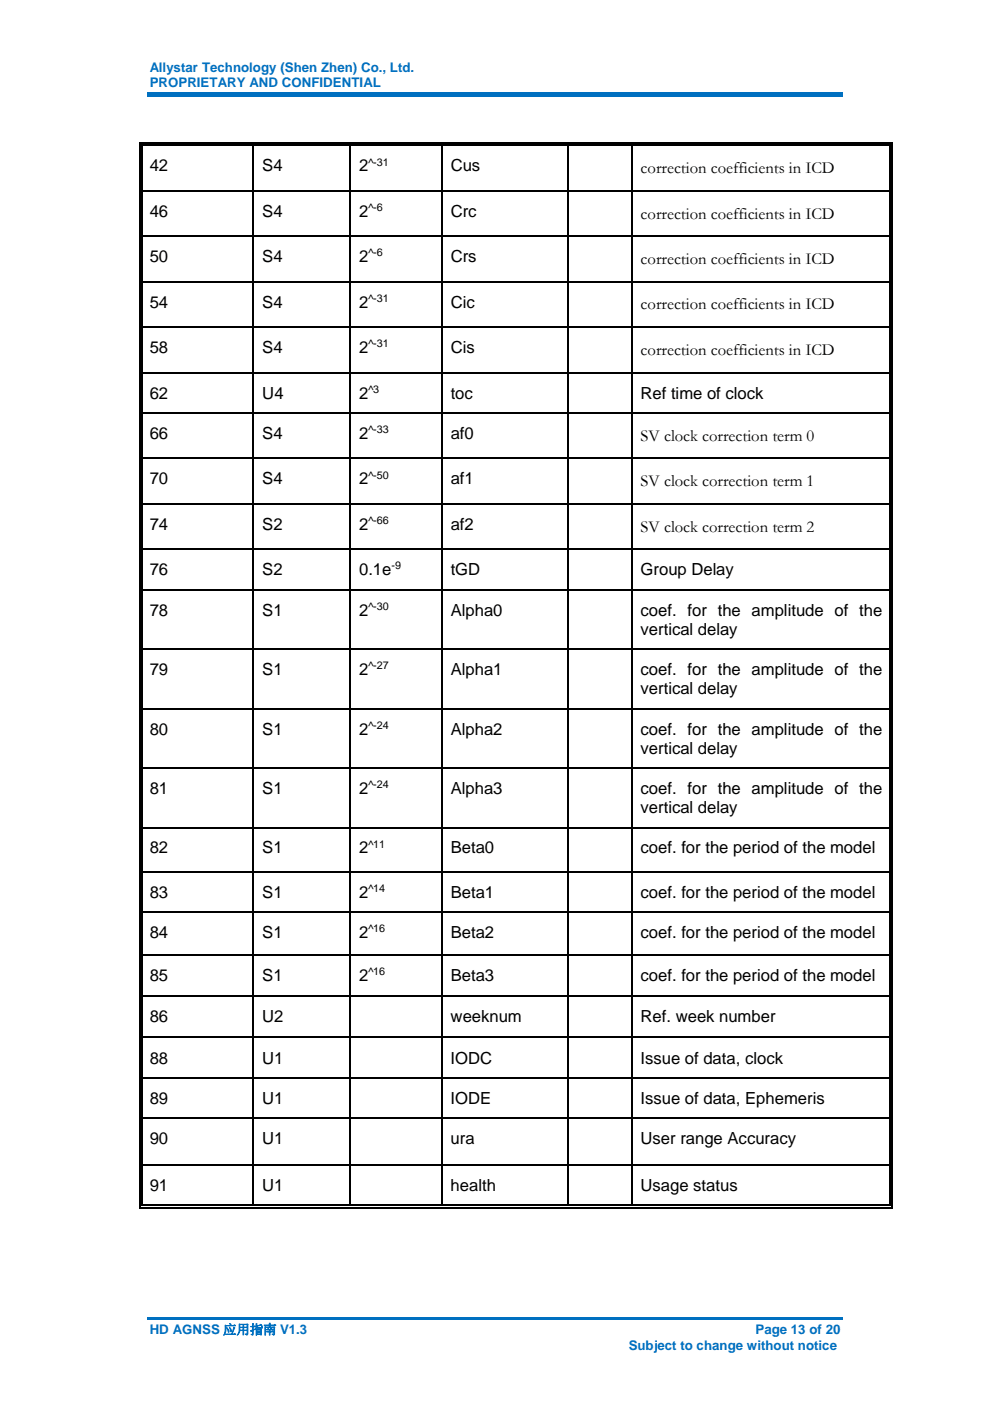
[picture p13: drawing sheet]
<svg xmlns="http://www.w3.org/2000/svg" width="210mm" height="297mm" viewBox="0 0 210 297" stroke-linecap="round" stroke-linejoin="round" font-family="sans-serif">
<defs><g id="words">
<g font-size="3.5">
<text x="31.7" y="36.3">42</text>
<text x="55.6" y="36.3">S4</text>
<text x="76.2" y="36.3">2</text>
<text x="95.6" y="36.3">Cus</text>
<text x="135.9" y="36.7">correction coefficients in ICD</text>
<text x="31.7" y="46">46</text>
<text x="55.6" y="46">S4</text>
<text x="76.2" y="46">2</text>
<text x="95.6" y="46">Crc</text>
<text x="135.9" y="46.3">correction coefficients in ICD</text>
<text x="31.7" y="55.6">50</text>
<text x="55.6" y="55.6">S4</text>
<text x="76.2" y="55.6">2</text>
<text x="95.6" y="55.6">Crs</text>
<text x="135.9" y="56">correction coefficients in ICD</text>
<text x="31.7" y="65.2">54</text>
<text x="55.6" y="65.2">S4</text>
<text x="76.2" y="65.2">2</text>
<text x="95.6" y="65.2">Cic</text>
<text x="135.9" y="65.6">correction coefficients in ICD</text>
<text x="31.7" y="74.9">58</text>
<text x="55.6" y="74.9">S4</text>
<text x="76.2" y="74.9">2</text>
<text x="95.6" y="74.9">Cis</text>
<text x="135.9" y="75.2">correction coefficients in ICD</text>
<text x="31.7" y="84.5">62</text>
<text x="55.6" y="84.5">U4</text>
<text x="76.2" y="84.5">2</text>
<text x="95.6" y="84.5">toc</text>
<text x="135.9" y="84.5">Ref time of clock</text>
<text x="31.7" y="93">66</text>
<text x="55.6" y="93">S4</text>
<text x="76.2" y="93">2</text>
<text x="95.6" y="93">af0</text>
<text x="135.9" y="93.4">SV clock correction term 0</text>
<text x="31.7" y="102.7">70</text>
<text x="55.6" y="102.7">S4</text>
<text x="76.2" y="102.7">2</text>
<text x="95.6" y="102.7">af1</text>
<text x="135.9" y="103.1">SV clock correction term 1</text>
<text x="31.7" y="112.3">74</text>
<text x="55.6" y="112.3">S2</text>
<text x="76.2" y="112.3">2</text>
<text x="95.6" y="112.3">af2</text>
<text x="135.9" y="112.7">SV clock correction term 2</text>
<text x="31.7" y="122">76</text>
<text x="55.6" y="122">S2</text>
<text x="76.2" y="122">0.1e</text>
<text x="95.6" y="122">tGD</text>
<text x="135.9" y="122">Group Delay</text>
<text x="31.7" y="130.5">78</text>
<text x="55.6" y="130.5">S1</text>
<text x="76.2" y="130.5">2</text>
<text x="95.6" y="130.5">Alpha0</text>
<text x="135.9" y="130.5">coef. for the amplitude of the</text>
<text x="135.9" y="134.6">vertical delay</text>
<text x="31.7" y="143.1">79</text>
<text x="55.6" y="143.1">S1</text>
<text x="76.2" y="143.1">2</text>
<text x="95.6" y="143.1">Alpha1</text>
<text x="135.9" y="143.1">coef. for the amplitude of the</text>
<text x="135.9" y="147.2">vertical delay</text>
<text x="31.7" y="155.7">80</text>
<text x="55.6" y="155.7">S1</text>
<text x="76.2" y="155.7">2</text>
<text x="95.6" y="155.7">Alpha2</text>
<text x="135.9" y="155.7">coef. for the amplitude of the</text>
<text x="135.9" y="159.8">vertical delay</text>
<text x="31.7" y="168.4">81</text>
<text x="55.6" y="168.4">S1</text>
<text x="76.2" y="168.4">2</text>
<text x="95.6" y="168.4">Alpha3</text>
<text x="135.9" y="168.4">coef. for the amplitude of the</text>
<text x="135.9" y="172.4">vertical delay</text>
<text x="31.7" y="181">82</text>
<text x="55.6" y="181">S1</text>
<text x="76.2" y="181">2</text>
<text x="95.6" y="181">Beta0</text>
<text x="135.9" y="181">coef. for the period of the model</text>
<text x="31.7" y="190.4">83</text>
<text x="55.6" y="190.4">S1</text>
<text x="76.2" y="190.4">2</text>
<text x="95.6" y="190.4">Beta1</text>
<text x="135.9" y="190.4">coef. for the period of the model</text>
<text x="31.7" y="198.9">84</text>
<text x="55.6" y="198.9">S1</text>
<text x="76.2" y="198.9">2</text>
<text x="95.6" y="198.9">Beta2</text>
<text x="135.9" y="198.9">coef. for the period of the model</text>
<text x="31.7" y="208">85</text>
<text x="55.6" y="208">S1</text>
<text x="76.2" y="208">2</text>
<text x="95.6" y="208">Beta3</text>
<text x="135.9" y="208">coef. for the period of the model</text>
<text x="31.7" y="216.6">86</text>
<text x="55.6" y="216.6">U2</text>
<text x="95.6" y="216.6">weeknum</text>
<text x="135.9" y="216.6">Ref. week number</text>
<text x="31.7" y="225.5">88</text>
<text x="55.6" y="225.5">U1</text>
<text x="95.6" y="225.5">IODC</text>
<text x="135.9" y="225.5">Issue of data, clock</text>
<text x="31.7" y="234">89</text>
<text x="55.6" y="234">U1</text>
<text x="95.6" y="234">IODE</text>
<text x="135.9" y="234">Issue of data, Ephemeris</text>
<text x="31.7" y="242.6">90</text>
<text x="55.6" y="242.6">U1</text>
<text x="95.6" y="242.6">ura</text>
<text x="135.9" y="242.6">User range Accuracy</text>
<text x="31.7" y="252.5">91</text>
<text x="55.6" y="252.5">U1</text>
<text x="95.6" y="252.5">health</text>
<text x="135.9" y="252.5">Usage status</text>
</g>
<g font-size="2.8" fill="#0070c0">
<text x="31.7" y="15.3">Allystar Technology (Shen Zhen) Co., Ltd.</text>
<text x="31.7" y="18.5">PROPRIETARY AND CONFIDENTIAL</text>
<text x="31.7" y="282.9">HD AGNSS 应用指南 V1.3</text>
<text x="133.3" y="286.3">Subject to change without notice</text>
<text x="160.2" y="282.9">Page 13 of 20</text>
</g>
<g font-size="2.3">
<text x="78.1" y="35.1">^-31</text>
<text x="78.1" y="44.7">^-6</text>
<text x="78.1" y="54.4">^-6</text>
<text x="78.1" y="64">^-31</text>
<text x="78.1" y="73.6">^-31</text>
<text x="78.1" y="83.3">^3</text>
<text x="78.1" y="91.8">^-33</text>
<text x="78.1" y="101.5">^-50</text>
<text x="78.1" y="111.1">^-66</text>
<text x="83" y="120.7">-9</text>
<text x="78.1" y="129.3">^-30</text>
<text x="78.1" y="141.9">^-27</text>
<text x="78.1" y="154.5">^-24</text>
<text x="78.1" y="167.1">^-24</text>
<text x="78.1" y="179.7">^11</text>
<text x="78.1" y="189.1">^14</text>
<text x="78.1" y="197.7">^16</text>
<text x="78.1" y="206.8">^16</text>
</g>
</g></defs>
<g fill="#0070c0">
<path d="M31.2 19.5h147.6v1.1h-147.6z"/>
<path d="M31.2 279.2h147.6v.5h-147.6z"/>
</g>
<g fill="#000">
<path d="M29.5 30.2h.2v.8h-.2zM29.5 30.2h.7v.2h-.7zM30 30.7h.2v.3h-.2zM30 30.7h.2v.2h-.2zM53.6 30.9l.2 .1zM53.6 30.2h.8v.2h-.8zM53.6 30.7h.8v.2h-.8zM74.1 30.9l.3 .1zM74.1 30.2h.8v.2h-.8zM74.1 30.7h.8v.2h-.8zM93.6 30.9l.2 .1zM93.6 30.2h.7v.2h-.7z"/>
<path d="M93.6 30.7h.7v.2h-.7zM120.4 30.9l.2 .1zM120.4 30.2h.8v.2h-.8zM120.4 30.7h.8v.2h-.8zM133.8 30.9l.3 .1zM133.8 30.2h.8v.2h-.8zM133.8 30.7h.8v.2h-.8zM188.7 30.2h.7v.2h-.7zM188.7 30.7h.2v.3h-.2zM188.7 30.7h.2v.2h-.2zM189.2 30.2h.2v.8h-.2zM29.5 40.3h.2v.3h-.2z"/>
<path d="M29.5 50h.2v.2h-.2zM29.5 59.6h.2v.3h-.2zM30 40.3h.2v.3h-.2zM30 50h.2v.2h-.2zM30 59.6h.2v.3h-.2zM53.6 40.3h.2v.3h-.2zM53.6 50h.2v.2h-.2zM53.6 59.6h.2v.3h-.2zM74.1 40.3h.3v.3h-.3zM74.1 50h.3v.2h-.3zM74.1 59.6h.3v.3h-.3zM93.6 40.3h.2v.3h-.2z"/>
<path d="M93.6 50h.2v.2h-.2zM93.6 59.6h.2v.3h-.2zM120.4 40.3h.2v.3h-.2zM120.4 50h.2v.2h-.2zM120.4 59.6h.2v.3h-.2zM133.8 40.3h.3v.3h-.3zM133.8 50h.3v.2h-.3zM133.8 59.6h.3v.3h-.3zM188.7 40.3h.2v.3h-.2zM188.7 50h.2v.2h-.2zM188.7 59.6h.2v.3h-.2zM189.2 40.3h.2v.3h-.2z"/>
<path d="M189.2 50h.2v.2h-.2zM189.2 59.6h.2v.3h-.2zM29.5 69.2h.2v.3h-.2zM29.5 78.9h.2v.2h-.2zM30 69.2h.2v.3h-.2zM30 78.9h.2v.2h-.2zM53.6 69.2h.2v.3h-.2zM53.6 78.9h.2v.2h-.2zM74.1 69.2h.3v.3h-.3zM74.1 78.9h.3v.2h-.3zM93.6 69.2h.2v.3h-.2zM93.6 78.9h.2v.2h-.2z"/>
<path d="M120.4 69.2h.2v.3h-.2zM120.4 78.9h.2v.2h-.2zM133.8 69.2h.3v.3h-.3zM133.8 78.9h.3v.2h-.3zM188.7 69.2h.2v.3h-.2zM188.7 78.9h.2v.2h-.2zM189.2 69.2h.2v.3h-.2zM189.2 78.9h.2v.2h-.2zM29.5 87.4h.2v.3h-.2zM29.5 97h.2v.3h-.2zM30 87.4h.2v.3h-.2zM30 97h.2v.3h-.2z"/>
<path d="M53.6 87.4h.2v.3h-.2zM53.6 97h.2v.3h-.2zM74.1 87.4h.3v.3h-.3zM74.1 97h.3v.3h-.3zM93.6 87.4h.2v.3h-.2zM93.6 97h.2v.3h-.2zM120.4 87.4h.2v.3h-.2zM120.4 97h.2v.3h-.2zM133.8 87.4h.3v.3h-.3zM133.8 97h.3v.3h-.3zM188.7 87.4h.2v.3h-.2zM188.7 97h.2v.3h-.2z"/>
<path d="M189.2 87.4h.2v.3h-.2zM189.2 97h.2v.3h-.2zM29.5 106.7h.2v.3h-.2zM29.5 116.3h.2v.3h-.2zM30 106.7h.2v.3h-.2zM30 116.3h.2v.3h-.2zM53.6 106.7h.2v.3h-.2zM53.6 116.3h.2v.3h-.2zM74.1 106.7h.3v.3h-.3zM74.1 116.3h.3v.3h-.3zM93.6 106.7h.2v.3h-.2zM93.6 116.3h.2v.3h-.2z"/>
<path d="M120.4 106.7h.2v.3h-.2zM120.4 116.3h.2v.3h-.2zM133.8 106.7h.3v.3h-.3zM133.8 116.3h.3v.3h-.3zM188.7 106.7h.2v.3h-.2zM188.7 116.3h.2v.3h-.2zM189.2 106.7h.2v.3h-.2zM189.2 116.3h.2v.3h-.2zM29.5 124.9h.2v.3h-.2zM29.5 137.5h.2v.3h-.2zM30 124.9h.2v.3h-.2zM30 137.5h.2v.3h-.2z"/>
<path d="M53.6 124.9h.2v.3h-.2zM53.6 137.5h.2v.3h-.2zM74.1 124.9h.3v.3h-.3zM74.1 137.5h.3v.3h-.3zM93.6 124.9h.2v.3h-.2zM93.6 137.5h.2v.3h-.2zM120.4 124.9h.2v.3h-.2zM120.4 137.5h.2v.3h-.2zM133.8 124.9h.3v.3h-.3zM133.8 137.5h.3v.3h-.3zM188.7 124.9h.2v.3h-.2zM188.7 137.5h.2v.3h-.2z"/>
<path d="M189.2 124.9h.2v.3h-.2zM189.2 137.5h.2v.3h-.2zM29.5 150.1h.2v.3h-.2zM30 150.1h.2v.3h-.2zM53.6 150.1h.2v.3h-.2zM74.1 150.1h.3v.3h-.3zM93.6 150.1h.2v.3h-.2zM120.4 150.1h.2v.3h-.2zM133.8 150.1h.3v.3h-.3zM188.7 150.1h.2v.3h-.2zM189.2 150.1h.2v.3h-.2zM29.5 162.7h.2v.3h-.2z"/>
<path d="M29.5 175.3h.2v.3h-.2zM30 162.7h.2v.3h-.2zM30 175.3h.2v.3h-.2zM53.6 162.7h.2v.3h-.2zM53.6 175.3h.2v.3h-.2zM74.1 162.7h.3v.3h-.3zM74.1 175.3h.3v.3h-.3zM93.6 162.7h.2v.3h-.2zM93.6 175.3h.2v.3h-.2zM120.4 162.7h.2v.3h-.2zM120.4 175.3h.2v.3h-.2zM133.8 162.7h.3v.3h-.3z"/>
<path d="M133.8 175.3h.3v.3h-.3zM188.7 162.7h.2v.3h-.2zM188.7 175.3h.2v.3h-.2zM189.2 162.7h.2v.3h-.2zM189.2 175.3h.2v.3h-.2zM29.5 184.7h.2v.3h-.2zM29.5 193.3h.2v.2h-.2zM30 184.7h.2v.3h-.2zM30 193.3h.2v.2h-.2zM53.6 184.7h.2v.3h-.2zM53.6 193.3h.2v.2h-.2zM74.1 184.7h.3v.3h-.3z"/>
<path d="M74.1 193.3h.3v.2h-.3zM93.6 184.7h.2v.3h-.2zM93.6 193.3h.2v.2h-.2zM120.4 184.7h.2v.3h-.2zM120.4 193.3h.2v.2h-.2zM133.8 184.7h.3v.3h-.3zM133.8 193.3h.3v.2h-.3zM188.7 184.7h.2v.3h-.2zM188.7 193.3h.2v.2h-.2zM189.2 184.7h.2v.3h-.2zM189.2 193.3h.2v.2h-.2zM29.5 202.4h.2v.3h-.2z"/>
<path d="M29.5 210.9h.2v.3h-.2zM30 202.4h.2v.3h-.2zM30 210.9h.2v.3h-.2zM53.6 202.4h.2v.3h-.2zM53.6 210.9h.2v.3h-.2zM74.1 202.4h.3v.3h-.3zM74.1 210.9h.3v.3h-.3zM93.6 202.4h.2v.3h-.2zM93.6 210.9h.2v.3h-.2zM120.4 202.4h.2v.3h-.2zM120.4 210.9h.2v.3h-.2zM133.8 202.4h.3v.3h-.3z"/>
<path d="M133.8 210.9h.3v.3h-.3zM188.7 202.4h.2v.3h-.2zM188.7 210.9h.2v.3h-.2zM189.2 202.4h.2v.3h-.2zM189.2 210.9h.2v.3h-.2zM29.5 219.8h.2v.3h-.2zM29.5 228.4h.2v.3h-.2zM29.5 236.9h.2v.3h-.2zM30 219.8h.2v.3h-.2zM30 228.4h.2v.3h-.2zM30 236.9h.2v.3h-.2zM53.6 219.8h.2v.3h-.2z"/>
<path d="M53.6 228.4h.2v.3h-.2zM53.6 236.9h.2v.3h-.2zM74.1 219.8h.3v.3h-.3zM74.1 228.4h.3v.3h-.3zM74.1 236.9h.3v.3h-.3zM93.6 219.8h.2v.3h-.2zM93.6 228.4h.2v.3h-.2zM93.6 236.9h.2v.3h-.2zM120.4 219.8h.2v.3h-.2zM120.4 228.4h.2v.3h-.2zM120.4 236.9h.2v.3h-.2zM133.8 219.8h.3v.3h-.3z"/>
<path d="M133.8 228.4h.3v.3h-.3zM133.8 236.9h.3v.3h-.3zM188.7 219.8h.2v.3h-.2zM188.7 228.4h.2v.3h-.2zM188.7 236.9h.2v.3h-.2zM189.2 219.8h.2v.3h-.2zM189.2 228.4h.2v.3h-.2zM189.2 236.9h.2v.3h-.2zM29.5 246.9h.2v.3h-.2zM29.5 256h.7v.2h-.7zM30 246.9h.2v.3h-.2zM30 255.5h.2v.2h-.2z"/>
<path d="M53.6 246.9h.2v.3h-.2zM53.6 255.5h.8v.2h-.8zM74.1 246.9h.3v.3h-.3zM74.1 255.5h.8v.2h-.8zM93.6 246.9h.2v.3h-.2zM93.6 255.5h.7v.2h-.7zM120.4 246.9h.2v.3h-.2zM120.4 255.5h.8v.2h-.8zM133.8 246.9h.3v.3h-.3zM133.8 255.5h.8v.2h-.8zM188.7 246.9h.2v.3h-.2zM188.7 256h.7v.2h-.7z"/>
<path d="M188.7 255.5h.2v.2h-.2zM189.2 246.9h.2v.3h-.2zM189.2 255.5h.2v.7h-.2z"/>
</g>
<g fill="none" stroke="#000" stroke-width=".25">
<path d="M29.6 31v9.3M30.1 31v9.3M30.2 30.3h23.4M30.2 30.8h23.4M53.7 31v9.3M54.4 30.3h19.7M54.4 30.8h19.7M74.3 31v9.3M74.9 30.3h18.7M74.9 30.8h18.7M93.7 31v9.3M94.3 30.3h26.1"/>
<path d="M94.3 30.8h26.1M120.5 31v9.3M121.2 30.3h12.6M121.2 30.8h12.6M134 31v9.3M134.6 30.3h54.1M134.6 30.8h54.1M188.8 31v9.3M189.3 31v9.3M29.6 40.6v9.4M29.6 50.2v9.4M29.6 59.9v9.3"/>
<path d="M30.1 40.6v9.4M30.1 50.2v9.4M30.1 59.9v9.3M30.2 40.4h23.4M30.2 50.1h23.4M30.2 59.7h23.4M53.7 40.6v9.4M53.7 50.2v9.4M53.7 59.9v9.3M53.8 40.4h20.3M53.8 50.1h20.3M53.8 59.7h20.3"/>
<path d="M74.3 40.6v9.4M74.3 50.2v9.4M74.3 59.9v9.3M74.4 40.4h19.2M74.4 50.1h19.2M74.4 59.7h19.2M93.7 40.6v9.4M93.7 50.2v9.4M93.7 59.9v9.3M93.8 40.4h26.6M93.8 50.1h26.6M93.8 59.7h26.6"/>
<path d="M120.5 40.6v9.4M120.5 50.2v9.4M120.5 59.9v9.3M120.6 40.4h13.2M120.6 50.1h13.2M120.6 59.7h13.2M134 40.6v9.4M134 50.2v9.4M134 59.9v9.3M134.1 40.4h54.6M134.1 50.1h54.6M134.1 59.7h54.6"/>
<path d="M188.8 40.6v9.4M188.8 50.2v9.4M188.8 59.9v9.3M189.3 40.6v9.4M189.3 50.2v9.4M189.3 59.9v9.3M29.6 69.5v9.4M29.6 79.1v8.3M30.1 69.5v9.4M30.1 79.1v8.3M30.2 69.4h23.4M30.2 79h23.4"/>
<path d="M53.7 69.5v9.4M53.7 79.1v8.3M53.8 69.4h20.3M53.8 79h20.3M74.3 69.5v9.4M74.3 79.1v8.3M74.4 69.4h19.2M74.4 79h19.2M93.7 69.5v9.4M93.7 79.1v8.3M93.8 69.4h26.6M93.8 79h26.6"/>
<path d="M120.5 69.5v9.4M120.5 79.1v8.3M120.6 69.4h13.2M120.6 79h13.2M134 69.5v9.4M134 79.1v8.3M134.1 69.4h54.6M134.1 79h54.6M188.8 69.5v9.4M188.8 79.1v8.3M189.3 69.5v9.4M189.3 79.1v8.3"/>
<path d="M29.6 87.7v9.3M29.6 97.3v9.4M30.1 87.7v9.3M30.1 97.3v9.4M30.2 87.5h23.4M30.2 97.2h23.4M53.7 87.7v9.3M53.7 97.3v9.4M53.8 87.5h20.3M53.8 97.2h20.3M74.3 87.7v9.3M74.3 97.3v9.4"/>
<path d="M74.4 87.5h19.2M74.4 97.2h19.2M93.7 87.7v9.3M93.7 97.3v9.4M93.8 87.5h26.6M93.8 97.2h26.6M120.5 87.7v9.3M120.5 97.3v9.4M120.6 87.5h13.2M120.6 97.2h13.2M134 87.7v9.3M134 97.3v9.4"/>
<path d="M134.1 87.5h54.6M134.1 97.2h54.6M188.8 87.7v9.3M188.8 97.3v9.4M189.3 87.7v9.3M189.3 97.3v9.4M29.6 107v9.3M29.6 116.6v8.3M30.1 107v9.3M30.1 116.6v8.3M30.2 106.8h23.4M30.2 116.4h23.4"/>
<path d="M53.7 107v9.3M53.7 116.6v8.3M53.8 106.8h20.3M53.8 116.4h20.3M74.3 107v9.3M74.3 116.6v8.3M74.4 106.8h19.2M74.4 116.4h19.2M93.7 107v9.3M93.7 116.6v8.3M93.8 106.8h26.6M93.8 116.4h26.6"/>
<path d="M120.5 107v9.3M120.5 116.6v8.3M120.6 106.8h13.2M120.6 116.4h13.2M134 107v9.3M134 116.6v8.3M134.1 106.8h54.6M134.1 116.4h54.6M188.8 107v9.3M188.8 116.6v8.3M189.3 107v9.3M189.3 116.6v8.3"/>
<path d="M29.6 125.2v12.3M29.6 137.8v12.3M30.1 125.2v12.3M30.1 137.8v12.3M30.2 125h23.4M30.2 137.6h23.4M53.7 125.2v12.3M53.7 137.8v12.3M53.8 125h20.3M53.8 137.6h20.3M74.3 125.2v12.3M74.3 137.8v12.3"/>
<path d="M74.4 125h19.2M74.4 137.6h19.2M93.7 125.2v12.3M93.7 137.8v12.3M93.8 125h26.6M93.8 137.6h26.6M120.5 125.2v12.3M120.5 137.8v12.3M120.6 125h13.2M120.6 137.6h13.2M134 125.2v12.3M134 137.8v12.3"/>
<path d="M134.1 125h54.6M134.1 137.6h54.6M188.8 125.2v12.3M188.8 137.8v12.3M189.3 125.2v12.3M189.3 137.8v12.3M29.6 150.4v12.3M30.1 150.4v12.3M30.2 150.2h23.4M53.7 150.4v12.3M53.8 150.2h20.3M74.3 150.4v12.3"/>
<path d="M74.4 150.2h19.2M93.7 150.4v12.3M93.8 150.2h26.6M120.5 150.4v12.3M120.6 150.2h13.2M134 150.4v12.3M134.1 150.2h54.6M188.8 150.4v12.3M189.3 150.4v12.3M29.6 163v12.3M29.6 175.6v9.1M30.1 163v12.3"/>
<path d="M30.1 175.6v9.1M30.2 162.8h23.4M30.2 175.5h23.4M53.7 163v12.3M53.7 175.6v9.1M53.8 162.8h20.3M53.8 175.5h20.3M74.3 163v12.3M74.3 175.6v9.1M74.4 162.8h19.2M74.4 175.5h19.2M93.7 163v12.3"/>
<path d="M93.7 175.6v9.1M93.8 162.8h26.6M93.8 175.5h26.6M120.5 163v12.3M120.5 175.6v9.1M120.6 162.8h13.2M120.6 175.5h13.2M134 163v12.3M134 175.6v9.1M134.1 162.8h54.6M134.1 175.5h54.6M188.8 163v12.3"/>
<path d="M188.8 175.6v9.1M189.3 163v12.3M189.3 175.6v9.1M29.6 185v8.3M29.6 193.5v8.9M30.1 185v8.3M30.1 193.5v8.9M30.2 184.8h23.4M30.2 193.4h23.4M53.7 185v8.3M53.7 193.5v8.9M53.8 184.8h20.3"/>
<path d="M53.8 193.4h20.3M74.3 185v8.3M74.3 193.5v8.9M74.4 184.8h19.2M74.4 193.4h19.2M93.7 185v8.3M93.7 193.5v8.9M93.8 184.8h26.6M93.8 193.4h26.6M120.5 185v8.3M120.5 193.5v8.9M120.6 184.8h13.2"/>
<path d="M120.6 193.4h13.2M134 185v8.3M134 193.5v8.9M134.1 184.8h54.6M134.1 193.4h54.6M188.8 185v8.3M188.8 193.5v8.9M189.3 185v8.3M189.3 193.5v8.9M29.6 202.7v8.2M29.6 211.2v8.6M30.1 202.7v8.2"/>
<path d="M30.1 211.2v8.6M30.2 202.5h23.4M30.2 211.1h23.4M30.2 220h23.4M53.7 202.7v8.2M53.7 211.2v8.6M53.8 202.5h20.3M53.8 211.1h20.3M53.8 220h20.3M74.3 202.7v8.2M74.3 211.2v8.6M74.4 202.5h19.2"/>
<path d="M74.4 211.1h19.2M74.4 220h19.2M93.7 202.7v8.2M93.7 211.2v8.6M93.8 202.5h26.6M93.8 211.1h26.6M93.8 220h26.6M120.5 202.7v8.2M120.5 211.2v8.6M120.6 202.5h13.2M120.6 211.1h13.2M120.6 220h13.2"/>
<path d="M134 202.7v8.2M134 211.2v8.6M134.1 202.5h54.6M134.1 211.1h54.6M134.1 220h54.6M188.8 202.7v8.2M188.8 211.2v8.6M189.3 202.7v8.2M189.3 211.2v8.6M29.6 220.1v8.3M29.6 228.7v8.2M29.6 237.2v9.7"/>
<path d="M30.1 220.1v8.3M30.1 228.7v8.2M30.1 237.2v9.7M30.2 228.5h23.4M30.2 237.1h23.4M53.7 220.1v8.3M53.7 228.7v8.2M53.7 237.2v9.7M53.8 228.5h20.3M53.8 237.1h20.3M74.3 220.1v8.3M74.3 228.7v8.2"/>
<path d="M74.3 237.2v9.7M74.4 228.5h19.2M74.4 237.1h19.2M93.7 220.1v8.3M93.7 228.7v8.2M93.7 237.2v9.7M93.8 228.5h26.6M93.8 237.1h26.6M120.5 220.1v8.3M120.5 228.7v8.2M120.5 237.2v9.7M120.6 228.5h13.2"/>
<path d="M120.6 237.1h13.2M134 220.1v8.3M134 228.7v8.2M134 237.2v9.7M134.1 228.5h54.6M134.1 237.1h54.6M188.8 220.1v8.3M188.8 228.7v8.2M188.8 237.2v9.7M189.3 220.1v8.3M189.3 228.7v8.2M189.3 237.2v9.7"/>
<path d="M29.6 247.2v9M30.1 247.2v8.3M30.2 247h23.4M30.2 256.1h158.5M30.2 255.6h23.4M53.7 247.2v8.3M53.8 247h20.3M54.4 255.6h19.7M74.3 247.2v8.3M74.4 247h19.2M74.9 255.6h18.7M93.7 247.2v8.3"/>
<path d="M93.8 247h26.6M94.3 255.6h26.1M120.5 247.2v8.3M120.6 247h13.2M121.2 255.6h12.6M134 247.2v8.3M134.1 247h54.6M134.6 255.6h54.1M188.8 247.2v8.3M189.3 247.2v8.3"/>
</g>
<use href="#words"/>
</svg>
